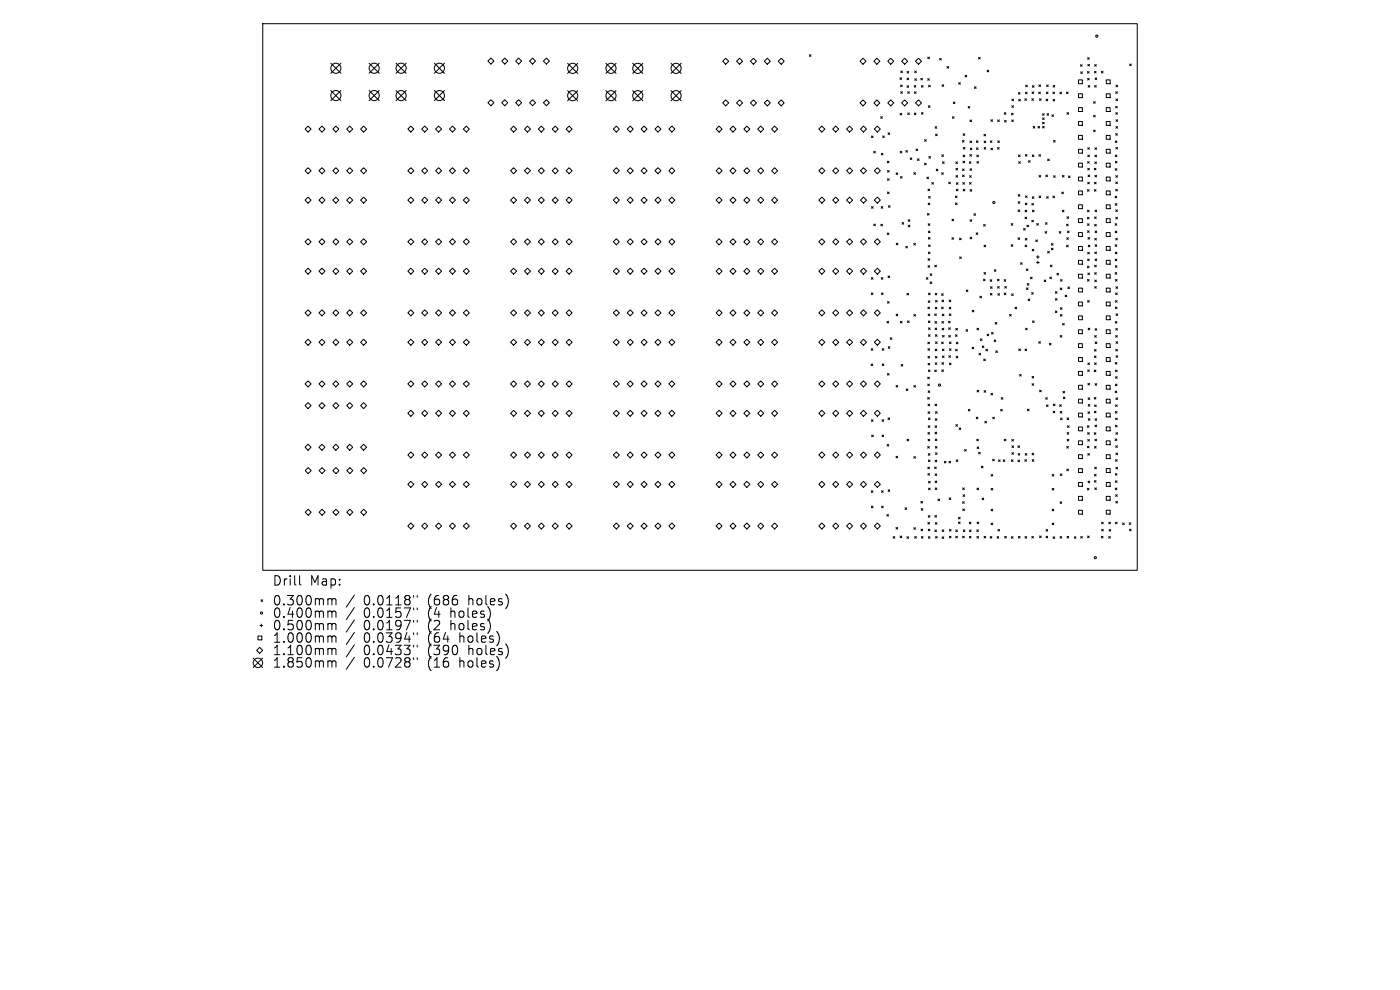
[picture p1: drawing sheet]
<svg xmlns="http://www.w3.org/2000/svg" width="297mm" height="210mm" viewBox="0 0 297 210" stroke-linecap="round" stroke-linejoin="round" font-family="sans-serif">
<defs><g id="words">
<g font-size="2.8">
<text x="57.7" y="124.5">Drill</text>
<text x="65.7" y="124.5">Map:</text>
<text x="57.7" y="128.7">0.300mm</text>
<text x="57.7" y="131.3">0.400mm</text>
<text x="77.2" y="128.7">0.0118&quot;</text>
<text x="77.2" y="131.3">0.0157&quot;</text>
<text x="90.9" y="128.7">(686</text>
<text x="90.9" y="131.3">(4</text>
<text x="95.8" y="131.3">holes)</text>
<text x="99.7" y="128.7">holes)</text>
<text x="57.7" y="134">0.500mm</text>
<text x="57.7" y="136.6">1.000mm</text>
<text x="77.2" y="134">0.0197&quot;</text>
<text x="77.2" y="136.6">0.0394&quot;</text>
<text x="90.9" y="134">(2</text>
<text x="90.9" y="136.6">(64</text>
<text x="95.8" y="134">holes)</text>
<text x="97.8" y="136.6">holes)</text>
<text x="57.7" y="139.3">1.100mm</text>
<text x="57.7" y="141.9">1.850mm</text>
<text x="77.2" y="139.3">0.0433&quot;</text>
<text x="77.2" y="141.9">0.0728&quot;</text>
<text x="90.9" y="139.3">(390</text>
<text x="90.9" y="141.9">(16</text>
<text x="97.8" y="141.9">holes)</text>
<text x="99.7" y="139.3">holes)</text>
</g>
</g></defs>
<g fill="none" stroke="#000" stroke-width=".21">
<path d="M55.7 5h185.6v116h-185.6zM70.2 13.4l2.1 2.2M70.2 19.2l2.1 2.1M72.3 13.4l-2.1 2.2M72.3 19.2l-2.1 2.1M78.3 13.4l2.2 2.2M78.3 19.2l2.2 2.1M80.5 13.4l-2.2 2.2M80.5 19.2l-2.2 2.1M84 13.4l2.2 2.2M84 19.2l2.2 2.1M86.2 13.4l-2.2 2.2"/>
<path d="M86.2 19.2l-2.2 2.1M92.1 13.4l2.2 2.2M92.1 19.2l2.2 2.1M94.3 13.4l-2.2 2.2M94.3 19.2l-2.2 2.1M103.5 13l.6-.7 .7 .7-.7 .6zM106.4 13l.7-.7 .6 .7-.6 .6zM109.4 13l.6-.7 .7 .7-.7 .6zM112.3 13l.7-.7 .6 .7-.6 .6zM115.3 13l.6-.7 .7 .7-.7 .6zM120.4 13.4l2.2 2.2M120.4 19.2l2.2 2.2"/>
<path d="M122.6 13.4l-2.2 2.2M122.6 19.2l-2.2 2.2M128.5 19.2l2.2 2.2M128.5 13.4l2.2 2.2M130.7 13.4l-2.2 2.2M130.7 19.2l-2.2 2.2M134.2 19.2l2.2 2.2M134.2 13.4l2.2 2.2M136.4 13.4l-2.2 2.2M136.4 19.2l-2.2 2.2M142.4 13.4l2.1 2.2M142.4 19.2l2.1 2.2"/>
<path d="M144.5 13.4l-2.1 2.2M144.5 19.2l-2.1 2.2M153.3 13l.7-.6 .6 .6-.6 .6zM156.3 13l.6-.6 .6 .6-.6 .6zM159.2 13l.6-.6 .7 .6-.7 .6zM162.1 13l.7-.6 .6 .6-.6 .6zM165.1 13l.6-.6 .7 .6-.7 .6zM171.7 11.6l.3 .4M172 11.6l-.3 .4M182.4 13l.7-.6 .6 .6-.6 .6zM185.4 13l.6-.6 .7 .6-.7 .6zM188.3 13l.7-.6 .6 .6-.6 .6z"/>
<path d="M190.9 16.5l.4 .3M191.1 18l.3 .4M191.1 19.4l.3 .4M191.1 15.1l.3 .3M191.3 16.5l-.4 .3M191.4 18l-.3 .4M191.4 19.4l-.3 .4M191.4 15.1l-.3 .3M191.9 12.4l.6 .6-.6 .6-.6-.6zM192.4 18.2l.4 .3M192.4 16.6l.4 .3M192.4 15.2l.4 .3"/>
<path d="M192.6 19.5l.3 .3M192.8 18.2l-.4 .3M192.8 16.6l-.4 .3M192.8 15.2l-.4 .3M192.9 19.5l-.3 .3M193.9 18.1l.4 .4M194 19.5l.3 .3M194 15.1l.4 .3M194.1 16.7l.3 .4M194.2 13l.7-.6 .6 .6-.6 .6zM194.3 18.1l-.4 .4M194.3 19.5l-.3 .3"/>
<path d="M194.4 15.1l-.4 .3M194.4 16.7l-.3 .4M195.3 16.6l.4 .4M195.5 18.1l.3 .4M195.7 16.6l-.4 .4M195.8 18.1l-.3 .4M196.8 16.7l.4 .3M196.8 12.1l.4 .4M197 18.1l.3 .3M197.2 16.7l-.4 .3M197.2 12.1l-.4 .4M197.3 18.1l-.3 .3"/>
<path d="M199.3 12.4l.4 .3M199.7 12.4l-.4 .3M199.9 18l.3 .3M200.2 18l-.3 .3M200.9 14.1l.3 .4M201.2 14.1l-.3 .4M203.4 17.5l.3 .4M203.7 17.5l-.3 .4M204.7 16l.4 .3M205.1 16l-.4 .3M206.7 18.4l.4 .4M207.1 18.4l-.4 .4"/>
<path d="M207.6 12.2l.3 .3M207.9 12.2l-.3 .3M209.4 14.9l.4 .3M209.8 14.9l-.4 .3M216 19.6l.4 .4M216.4 19.6l-.4 .4M217.5 19.6l.4 .3M217.6 18.1l.4 .3M217.9 19.6l-.4 .3M218 18.1l-.4 .3M218.9 19.5l.4 .3M219 18.2l.4 .3"/>
<path d="M219.3 19.5l-.4 .3M219.4 18.2l-.4 .3M220.4 19.5l.3 .4M220.4 18l.4 .4M220.7 19.5l-.3 .4M220.8 18l-.4 .4M222 19.5l.3 .4M222 18l.4 .4M222.3 19.5l-.3 .4M222.4 18l-.4 .4M223.4 19.5l.3 .4M223.4 18.1l.3 .4"/>
<path d="M223.7 19.5l-.3 .4M223.7 18.1l-.3 .4M224.9 19.6l.3 .3M225.2 19.6l-.3 .3M226.2 19.5l.4 .4M226.6 19.5l-.4 .4M228.8 16.9h.8v.9h-.8zM228.8 19.9h.8v.8h-.8zM229.2 13.7l.4 .4M229.3 15.2l.3 .4M229.6 13.7l-.4 .4M229.6 15.2l-.3 .4"/>
<path d="M230.7 15.2l.3 .3M230.7 16.6l.4 .4M230.7 12.2l.4 .4M230.8 13.7l.3 .3M230.8 18.1l.4 .4M231 15.2l-.3 .3M231.1 16.6l-.4 .4M231.1 12.2l-.4 .4M231.1 13.7l-.3 .3M231.2 18.1l-.4 .4M232.2 15.1l.3 .4M232.2 18.1l.4 .4"/>
<path d="M232.2 13.7l.4 .3M232.3 16.5l.4 .4M232.5 15.1l-.3 .4M232.6 18.1l-.4 .4M232.6 13.7l-.4 .3M232.7 16.5l-.4 .4M233.6 15.1l.4 .4M234 15.1l-.4 .4M234.7 16.9h.8v.9h-.8zM234.7 19.9h.8v.8h-.8zM236.7 19.5l.3 .3M236.7 18.1l.4 .3"/>
<path d="M237 19.5l-.3 .3M237.1 18.1l-.4 .3M239.6 13.6l.4 .3M240 13.6l-.4 .3M65.4 26.7l.6 .7-.6 .6-.7-.6zM65.4 35.6l.6 .6-.6 .7-.7-.7zM68.3 26.7l.6 .7-.6 .6-.6-.6zM68.3 35.6l.6 .6-.6 .7-.6-.7zM71.2 26.7l.7 .7-.7 .6-.6-.6zM71.2 35.6l.7 .6-.7 .7-.6-.7zM74.2 26.7l.6 .7-.6 .6-.6-.6zM74.2 35.6l.6 .6-.6 .7-.6-.7z"/>
<path d="M77.1 26.7l.7 .7-.7 .6-.6-.6zM77.1 35.6l.7 .6-.7 .7-.6-.7zM86.5 27.4l.7-.7 .6 .7-.6 .6zM86.5 36.2l.7-.6 .6 .6-.6 .7zM89.5 27.4l.6-.7 .6 .7-.6 .6zM89.5 36.2l.6-.6 .6 .6-.6 .7zM92.4 27.4l.6-.7 .7 .7-.7 .6zM92.4 36.2l.6-.6 .7 .6-.7 .7zM95.4 27.4l.6-.7 .6 .7-.6 .6zM95.4 36.2l.6-.6 .6 .6-.6 .7zM98.3 27.4l.6-.7 .7 .7-.7 .6zM98.3 36.2l.6-.6 .7 .6-.7 .7z"/>
<path d="M103.5 21.8l.6-.6 .7 .6-.7 .6zM106.4 21.8l.7-.6 .6 .6-.6 .6zM109 26.7l.6 .7-.6 .6-.7-.6zM109 35.6l.6 .6-.6 .7-.7-.7zM109.4 21.8l.6-.6 .7 .6-.7 .6zM111.9 26.7l.6 .7-.6 .6-.6-.6zM111.9 35.6l.6 .6-.6 .7-.6-.7zM112.3 21.8l.7-.6 .6 .6-.6 .6zM114.8 26.7l.7 .7-.7 .6-.6-.6zM114.8 35.6l.7 .6-.7 .7-.6-.7zM115.3 21.8l.6-.6 .7 .6-.7 .6zM117.8 26.7l.6 .7-.6 .6-.6-.6z"/>
<path d="M117.8 35.6l.6 .6-.6 .7-.6-.7zM120.7 26.7l.7 .7-.7 .6-.6-.6zM120.7 35.6l.7 .6-.7 .7-.6-.7zM130.1 27.4l.7-.7 .6 .7-.6 .6zM130.1 36.2l.7-.6 .6 .6-.6 .7zM133.1 27.4l.6-.7 .6 .7-.6 .6zM133.1 36.2l.6-.6 .6 .6-.6 .7zM136 27.4l.6-.7 .7 .7-.7 .6zM136 36.2l.6-.6 .7 .6-.7 .7zM138.9 27.4l.7-.7 .6 .7-.6 .6zM138.9 36.2l.7-.6 .6 .6-.6 .7zM141.9 27.4l.6-.7 .7 .7-.7 .6z"/>
<path d="M141.9 36.2l.6-.6 .7 .6-.7 .7zM152.5 26.7l.7 .7-.7 .6-.6-.6zM152.5 35.6l.7 .6-.7 .7-.6-.7zM153.3 21.8l.7-.6 .6 .6-.6 .7zM155.5 26.7l.6 .7-.6 .6-.6-.6zM155.5 35.6l.6 .6-.6 .7-.6-.7zM156.3 21.8l.6-.6 .6 .6-.6 .7zM158.4 26.7l.7 .7-.7 .6-.6-.6zM158.4 35.6l.7 .6-.7 .7-.6-.7zM159.2 21.8l.6-.6 .7 .6-.7 .7zM161.4 26.7l.6 .7-.6 .6-.7-.6zM161.4 35.6l.6 .6-.6 .7-.7-.7z"/>
<path d="M162.1 21.8l.7-.6 .6 .6-.6 .7zM164.3 26.7l.7 .7-.7 .6-.6-.6zM164.3 35.6l.7 .6-.7 .7-.6-.7zM165.1 21.8l.6-.6 .7 .6-.7 .7zM173.7 27.4l.6-.7 .7 .7-.7 .6zM173.7 36.2l.6-.6 .7 .6-.7 .7zM176.7 27.4l.6-.7 .6 .7-.6 .6zM176.7 36.2l.6-.6 .6 .6-.6 .7zM179.6 27.4l.6-.7 .7 .7-.7 .6zM179.6 36.2l.6-.6 .7 .6-.7 .7zM182.4 21.8l.7-.6 .6 .6-.6 .7zM182.5 27.4l.7-.7 .6 .7-.6 .6z"/>
<path d="M182.5 36.2l.7-.6 .6 .6-.6 .7zM184.9 28.9l.3 .3M185.2 28.9l-.3 .3M185.3 32.1l.4 .4M185.4 21.8l.6-.6 .7 .6-.7 .7zM185.5 27.4l.6-.7 .7 .7-.7 .6zM185.5 36.2l.6-.6 .7 .6-.7 .7zM185.7 32.1l-.4 .4M186.8 24.8l.4 .3M187 32.5l.3 .4M187.2 24.8l-.4 .3M187.3 28.8l.3 .4"/>
<path d="M187.3 32.5l-.3 .4M187.6 28.8l-.3 .4M188.2 34.2l.4 .3M188.3 36.2l.3 .3M188.3 37.9l.3 .4M188.3 21.8l.7-.6 .6 .6-.6 .7zM188.4 28.2l.3 .3M188.6 34.2l-.4 .3M188.6 36.2l-.3 .3M188.6 37.9l-.3 .4M188.7 28.2l-.3 .3M190.1 36.7l.3 .3"/>
<path d="M190.4 36.7l-.3 .3M190.9 24l.4 .4M191 32.1l.3 .4M191 37.5l.4 .3M191.3 24l-.4 .4M191.3 32.1l-.3 .4M191.4 37.5l-.4 .3M191.9 21.2l.6 .6-.6 .7-.6-.7zM192.2 31.9l.3 .4M192.5 31.9l-.3 .4M192.6 24l.3 .3M192.9 24l-.3 .3"/>
<path d="M193.1 33.5l.3 .3M193.4 33.5l-.3 .3M193.9 36.6l.3 .4M194 24l.3 .3M194.2 36.6l-.3 .4M194.2 21.8l.7-.6 .6 .6-.6 .7zM194.3 24l-.3 .3M194.3 31.6l.4 .4M194.6 33.7l.4 .3M194.7 31.6l-.4 .4M195 33.7l-.4 .3M195.5 23.9l.3 .3"/>
<path d="M195.8 23.9l-.3 .3M196.1 34.6l.4 .4M196.1 29.6l.4 .4M196.5 34.6l-.4 .4M196.5 29.6l-.4 .4M196.6 37.6l.4 .3M196.9 22.4l.4 .4M197 37.6l-.4 .3M197 33.2l.4 .4M197.3 22.4l-.4 .4M197.4 33.2l-.4 .4M197.7 38.7l.3 .4"/>
<path d="M198 38.7l-.3 .4M198.4 26.9l.3 .3M198.5 28.5l.3 .3M198.6 35.9l.4 .3M198.7 26.9l-.3 .3M198.8 28.5l-.3 .3M199 35.9l-.4 .3M199.8 36.6l.3 .4M199.8 32.8l.3 .4M200 34.3l.3 .4M200.1 36.6l-.3 .4M200.1 32.8l-.3 .4"/>
<path d="M200.3 34.3l-.3 .4M201.3 38.6l.3 .4M201.6 38.6l-.3 .4M202.1 24.8l.3 .3M202.2 21.6l.4 .4M202.4 24.8l-.3 .3M202.6 21.6l-.4 .4M202.8 34.3l.3 .4M202.8 37.2l.4 .4M202.8 35.7l.4 .4M202.9 38.8l.3 .3M203.1 34.3l-.3 .4"/>
<path d="M203.2 37.2l-.4 .4M203.2 35.7l-.4 .4M203.2 38.8l-.3 .3M204.2 29.8l.3 .3M204.2 35.8l.3 .4M204.2 37.1l.3 .4M204.3 38.7l.3 .4M204.3 34.2l.3 .3M204.3 28.4l.4 .3M204.3 32.9l.4 .4M204.4 31.3l.3 .3M204.5 29.8l-.3 .3"/>
<path d="M204.5 35.8l-.3 .4M204.5 37.1l-.3 .4M204.6 38.7l-.3 .4M204.6 34.2l-.3 .3M204.7 28.4l-.4 .3M204.7 32.9l-.4 .4M204.7 31.3l-.3 .3M205.4 22.6l.3 .3M205.6 34.3l.4 .4M205.7 38.7l.3 .4M205.7 37.3l.4 .3M205.7 22.6l-.3 .3"/>
<path d="M205.7 32.8l.4 .3M205.8 25.5l.3 .3M205.8 29.9l.3 .4M205.8 35.8l.3 .4M205.8 31.4l.4 .4M206 34.3l-.4 .4M206 38.7l-.3 .4M206.1 37.3l-.4 .3M206.1 32.8l-.4 .3M206.1 25.5l-.3 .3M206.1 29.9l-.3 .4M206.1 35.8l-.3 .4"/>
<path d="M206.2 31.4l-.4 .4M207.1 29.9l.4 .3M207.2 31.4l.3 .3M207.2 32.9l.4 .3M207.2 34.3l.4 .3M207.5 29.9l-.4 .3M207.5 31.4l-.3 .3M207.6 32.9l-.4 .3M207.6 34.3l-.4 .3M208.7 28.5l.4 .3M208.8 31.3l.3 .3M208.8 29.9l.3 .4"/>
<path d="M209.1 28.5l-.4 .3M209.1 31.3l-.3 .3M209.1 29.9l-.3 .4M210.1 29.9l.3 .3M210.2 25.4l.4 .3M210.2 31.4l.4 .4M210.4 29.9l-.3 .3M210.6 25.4l-.4 .3M210.6 31.4l-.4 .4M211.6 31.3l.4 .3M211.7 25.4l.3 .4M211.7 29.9l.3 .3"/>
<path d="M212 31.3l-.4 .3M212 25.4l-.3 .4M212 29.9l-.3 .3M213.1 23.9l.3 .4M213.1 25.5l.4 .4M213.4 23.9l-.3 .4M213.5 25.5l-.4 .4M214.6 24l.3 .4M214.6 25.4l.4 .4M214.7 22.4l.3 .4M214.7 21l.3 .4M214.9 24l-.3 .4"/>
<path d="M215 25.4l-.4 .4M215 22.4l-.3 .4M215 21l-.3 .4M216.1 32.9l.3 .3M216.1 34.3l.4 .4M216.1 21.1l.4 .3M216.4 32.9l-.3 .3M216.5 34.3l-.4 .4M216.5 21.1l-.4 .3M217.4 20.9l.4 .4M217.5 32.8l.4 .3M217.8 20.9l-.4 .4"/>
<path d="M217.9 32.8l-.4 .3M218.2 34.1l.3 .3M218.5 34.1l-.3 .3M218.9 20.9l.3 .4M219 32.9l.3 .3M219.2 26.8l.3 .4M219.2 20.9l-.3 .4M219.3 32.9l-.3 .3M219.5 26.8l-.3 .4M220.2 26.8l.4 .4M220.4 32.8l.3 .4M220.4 37.2l.4 .4"/>
<path d="M220.5 21l.4 .3M220.6 26.8l-.4 .4M220.7 32.8l-.3 .4M220.8 37.2l-.4 .4M220.9 21l-.4 .3M221.2 24.1l.3 .4M221.2 25l.3 .4M221.2 25.9l.3 .4M221.2 26.8l.3 .4M221.5 24.1l-.3 .4M221.5 25l-.3 .4M221.5 25.9l-.3 .4"/>
<path d="M221.5 26.8l-.3 .4M221.9 37.1l.3 .4M221.9 21l.4 .4M222.1 24.1l.4 .4M222.2 37.1l-.3 .4M222.3 33.7l.3 .4M222.3 21l-.4 .4M222.5 24.1l-.4 .4M222.6 33.7l-.3 .4M223.1 24.4l.4 .3M223.4 21.1l.3 .3M223.5 24.4l-.4 .3"/>
<path d="M223.5 29.8l.3 .3M223.5 37.3l.4 .3M223.7 21.1l-.3 .3M223.8 29.8l-.3 .3M223.9 37.3l-.4 .3M225.4 37.2l.3 .4M225.7 37.2l-.3 .4M226.4 23.9l.3 .3M226.7 37.3l.3 .4M226.7 23.9l-.3 .3M227 37.3l-.3 .4M228.8 22.8h.8v.9h-.8z"/>
<path d="M228.8 25.8h.8v.8h-.8zM228.8 28.7h.8v.8h-.8zM228.8 31.7h.8v.8h-.8zM228.8 34.6h.8v.8h-.8zM228.8 37.6h.8v.8h-.8zM230.7 34.3l.4 .3M230.8 38.7l.3 .3M230.8 35.7l.3 .4M230.8 31.3l.3 .4M230.8 32.9l.3 .3M230.8 37.1l.4 .4M231.1 34.3l-.4 .3"/>
<path d="M231.1 38.7l-.3 .3M231.1 35.7l-.3 .4M231.1 31.3l-.3 .4M231.1 32.9l-.3 .3M231.2 37.1l-.4 .4M232 21.6l.3 .3M232 24.5l.3 .3M232 27.6l.3 .3M232.1 35.7l.4 .3M232.2 38.7l.3 .3M232.3 34.3l.3 .4M232.3 37.2l.3 .3"/>
<path d="M232.3 32.9l.3 .4M232.3 31.3l.3 .4M232.3 21.6l-.3 .3M232.3 24.5l-.3 .3M232.3 27.6l-.3 .3M232.5 35.7l-.4 .3M232.5 38.7l-.3 .3M232.6 34.3l-.3 .4M232.6 37.2l-.3 .3M232.6 32.9l-.3 .4M232.6 31.3l-.3 .4M234.7 22.8h.8v.9h-.8z"/>
<path d="M234.7 25.8h.8v.8h-.8zM234.7 28.7h.8v.8h-.8zM234.7 31.7h.8v.8h-.8zM234.7 34.6h.8v.8h-.8zM234.7 37.6h.8v.8h-.8zM236.6 35.8l.3 .3M236.6 29.9l.3 .3M236.6 32.9l.4 .3M236.6 34.2l.4 .4M236.7 22.6l.3 .3M236.7 28.3l.3 .4M236.7 38.6l.4 .4"/>
<path d="M236.7 23.9l.4 .4M236.7 37.3l.4 .3M236.7 31.3l.4 .3M236.7 26.8l.4 .4M236.7 21l.4 .3M236.8 25.4l.3 .3M236.9 35.8l-.3 .3M236.9 29.9l-.3 .3M237 32.9l-.4 .3M237 34.2l-.4 .4M237 22.6l-.3 .3M237 28.3l-.3 .4"/>
<path d="M237.1 38.6l-.4 .4M237.1 23.9l-.4 .4M237.1 37.3l-.4 .3M237.1 31.3l-.4 .3M237.1 26.8l-.4 .4M237.1 21l-.4 .3M237.1 25.4l-.3 .3M64.7 42.5l.7-.7 .6 .7-.6 .6zM64.7 51.3l.7-.6 .6 .6-.6 .6zM64.7 57.5l.7-.6 .6 .6-.6 .7zM67.7 42.5l.6-.7 .6 .7-.6 .6zM67.7 51.3l.6-.6 .6 .6-.6 .6z"/>
<path d="M67.7 57.5l.6-.6 .6 .6-.6 .7zM70.6 42.5l.6-.7 .7 .7-.7 .6zM70.6 51.3l.6-.6 .7 .6-.7 .6zM70.6 57.5l.6-.6 .7 .6-.7 .7zM73.6 42.5l.6-.7 .6 .7-.6 .6zM73.6 51.3l.6-.6 .6 .6-.6 .6zM73.6 57.5l.6-.6 .6 .6-.6 .7zM76.5 42.5l.6-.7 .7 .7-.7 .6zM76.5 51.3l.6-.6 .7 .6-.7 .6zM76.5 57.5l.6-.6 .7 .6-.7 .7zM86.5 42.5l.7-.7 .6 .7-.6 .6zM86.5 51.3l.7-.7 .6 .7-.6 .6z"/>
<path d="M86.5 57.5l.7-.6 .6 .6-.6 .7zM89.5 42.5l.6-.7 .6 .7-.6 .6zM90.1 50.6l.6 .7-.6 .6-.6-.6zM90.1 56.9l.6 .6-.6 .7-.6-.7zM92.4 42.5l.6-.7 .7 .7-.7 .6zM92.4 51.3l.6-.7 .7 .7-.7 .6zM92.4 57.5l.6-.6 .7 .6-.7 .7zM95.4 42.5l.6-.7 .6 .7-.6 .6zM95.4 51.3l.6-.7 .6 .7-.6 .6zM95.4 57.5l.6-.6 .6 .6-.6 .7zM98.3 42.5l.6-.7 .7 .7-.7 .6zM98.9 50.6l.7 .7-.7 .6-.6-.6z"/>
<path d="M98.9 56.9l.7 .6-.7 .7-.6-.7zM108.3 42.5l.7-.7 .6 .7-.6 .6zM108.3 51.3l.7-.6 .6 .6-.6 .6zM108.3 57.5l.7-.6 .6 .6-.6 .7zM111.3 42.5l.6-.7 .6 .7-.6 .6zM111.3 51.3l.6-.6 .6 .6-.6 .6zM111.3 57.5l.6-.6 .6 .6-.6 .7zM114.2 42.5l.6-.7 .7 .7-.7 .6zM114.2 51.3l.6-.6 .7 .6-.7 .6zM114.2 57.5l.6-.6 .7 .6-.7 .7zM117.2 42.5l.6-.7 .6 .7-.6 .6zM117.2 51.3l.6-.6 .6 .6-.6 .6z"/>
<path d="M117.2 57.5l.6-.6 .6 .6-.6 .7zM120.1 42.5l.6-.7 .7 .7-.7 .6zM120.1 51.3l.6-.6 .7 .6-.7 .6zM120.1 57.5l.6-.6 .7 .6-.7 .7zM130.1 42.5l.7-.7 .6 .7-.6 .6zM130.1 51.3l.7-.7 .6 .7-.6 .6zM130.1 57.5l.7-.6 .6 .6-.6 .7zM133.1 42.5l.6-.7 .6 .7-.6 .6zM133.7 50.6l.6 .7-.6 .6-.6-.6zM133.7 56.9l.6 .6-.6 .7-.6-.7zM136 42.5l.6-.7 .7 .7-.7 .6zM136 51.3l.6-.7 .7 .7-.7 .6z"/>
<path d="M136 57.5l.6-.6 .7 .6-.7 .7zM138.9 42.5l.7-.7 .6 .7-.6 .6zM138.9 57.5l.7-.6 .6 .6-.6 .7zM139.6 50.6l.6 .7-.6 .6-.7-.6zM141.9 42.5l.6-.7 .7 .7-.7 .6zM142.5 50.6l.7 .7-.7 .6-.6-.6zM142.5 56.9l.7 .6-.7 .7-.6-.7zM151.9 42.5l.6-.7 .7 .7-.7 .6zM151.9 51.3l.6-.6 .7 .6-.7 .6zM151.9 57.5l.6-.6 .7 .6-.7 .7zM154.9 42.5l.6-.7 .6 .7-.6 .6zM154.9 51.3l.6-.6 .6 .6-.6 .6z"/>
<path d="M154.9 57.5l.6-.6 .6 .6-.6 .7zM157.8 42.5l.6-.7 .7 .7-.7 .6zM157.8 51.3l.6-.6 .7 .6-.7 .6zM157.8 57.5l.6-.6 .7 .6-.7 .7zM160.7 42.5l.7-.7 .6 .7-.6 .6zM160.7 51.3l.7-.6 .6 .6-.6 .6zM160.7 57.5l.7-.6 .6 .6-.6 .7zM163.7 42.5l.6-.7 .7 .7-.7 .6zM163.7 51.3l.6-.6 .7 .6-.7 .6zM163.7 57.5l.6-.6 .7 .6-.7 .7zM173.7 42.5l.6-.7 .7 .7-.7 .6zM174.3 50.6l.7 .7-.7 .6-.6-.6z"/>
<path d="M174.3 56.9l.7 .6-.7 .7-.6-.7zM176.7 42.5l.6-.7 .6 .7-.6 .6zM176.7 51.3l.6-.7 .6 .7-.6 .6zM176.7 57.5l.6-.6 .6 .6-.6 .7zM179.6 42.5l.6-.7 .7 .7-.7 .6zM180.2 50.6l.7 .7-.7 .6-.6-.6zM180.2 56.9l.7 .6-.7 .7-.6-.7zM182.5 42.5l.7-.7 .6 .7-.6 .6zM183.2 50.6l.6 .7-.6 .6-.7-.6zM183.2 56.9l.6 .6-.6 .7-.7-.7zM184.8 58.9l.4 .3M184.9 43.8l.3 .4"/>
<path d="M185.2 58.9l-.4 .3M185.2 43.8l-.3 .4M185.4 47.5l.3 .4M185.5 42.5l.6-.7 .7 .7-.7 .6zM185.5 51.3l.6-.7 .7 .7-.7 .6zM185.5 57.5l.6-.6 .7 .6-.7 .7zM185.7 47.5l-.3 .4M186.9 47.6l.3 .3M186.9 43.8l.4 .4M187 58.9l.3 .3M187.2 47.6l-.3 .3M187.3 43.8l-.4 .4"/>
<path d="M187.3 58.9l-.3 .3M188.2 49.4l.4 .4M188.3 40.7l.3 .4M188.4 58.5l.3 .4M188.5 43.6l.3 .4M188.6 49.4l-.4 .4M188.6 40.7l-.3 .4M188.7 58.5l-.3 .4M188.8 43.6l-.3 .4M190.1 51.6l.4 .3M190.5 51.6l-.4 .3M191.4 47.2l.3 .4"/>
<path d="M191.7 47.2l-.3 .4M192.2 52.3l.3 .3M192.5 52.3l-.3 .3M192.7 46.6l.3 .4M192.7 47.8l.3 .3M193 46.6l-.3 .4M193 47.8l-.3 .3M193.9 51.6l.3 .4M194.2 51.6l-.3 .4M196.5 58.9l.4 .3M196.7 45.3l.4 .3M196.9 58.9l-.4 .3"/>
<path d="M196.9 40.1l.3 .4M196.9 56.4l.3 .3M196.9 54.9l.3 .3M196.9 43.1l.3 .3M196.9 47.5l.4 .3M196.9 49l.4 .4M196.9 50.4l.4 .3M196.9 53.5l.4 .3M197 51.9l.3 .4M197 41.7l.3 .3M197.1 45.3l-.4 .3M197.2 40.1l-.3 .4"/>
<path d="M197.2 56.4l-.3 .3M197.2 54.9l-.3 .3M197.2 43.1l-.3 .3M197.3 47.5l-.4 .3M197.3 49l-.4 .4M197.3 50.4l-.4 .3M197.3 53.5l-.4 .3M197.3 58.1l.4 .3M197.3 59.8l.4 .4M197.3 51.9l-.3 .4M197.3 41.7l-.3 .3M197.7 58.1l-.4 .3"/>
<path d="M197.7 59.8l-.4 .4M198.3 56.3l.4 .3M198.7 56.3l-.4 .3M201.9 50.4l.4 .4M202 46.5l.3 .3M202.3 50.4l-.4 .4M202.3 46.5l-.3 .3M202.7 41.6l.3 .3M202.7 43.1l.3 .3M202.9 40.1l.3 .4M203 41.6l-.3 .3M203 43.1l-.3 .3"/>
<path d="M203.2 40.1l-.3 .4M203.6 50.5l.3 .4M203.6 54.5l.3 .3M203.9 50.5l-.3 .4M203.9 54.5l-.3 .3M204.3 40.2l.4 .3M204.7 40.2l-.4 .3M205.8 50.3l.3 .4M205.8 46.6l.3 .4M205.8 40.2l.4 .4M206.1 46.6l-.3 .4M206.1 50.3l-.3 .4"/>
<path d="M206.2 40.2l-.4 .4M206.6 45.3l.3 .4M206.9 45.3l-.3 .4M207.1 49.4l.3 .3M207.4 49.4l-.3 .3M208.6 59.2l.4 .4M208.7 47.6l.3 .4M208.7 57.8l.4 .4M208.8 52l.3 .4M209 59.2l-.4 .4M209 47.6l-.3 .4M209.1 57.8l-.4 .4"/>
<path d="M209.1 52l-.3 .4M210.1 59.3l.3 .4M210.4 59.3l-.3 .4M210.9 57.2l.4 .4M211.3 57.2l-.4 .4M211.6 59.2l.4 .4M212 59.2l-.4 .4M213 59.3l.4 .4M213.4 59.3l-.4 .4M214.5 47.4l.4 .4M214.5 51.9l.4 .4M214.9 47.4l-.4 .4"/>
<path d="M214.9 51.9l-.4 .4M216 50.4l.3 .4M216 44.5l.3 .4M216 42.8l.3 .3M216 41.3l.4 .3M216.3 50.4l-.3 .4M216.3 44.5l-.3 .4M216.3 42.8l-.3 .3M216.4 41.3l-.4 .3M216.5 55.7l.4 .4M216.9 55.7l-.4 .4M217.2 48.5l.3 .3"/>
<path d="M217.5 46.1l.3 .3M217.5 52l.3 .3M217.5 44.6l.3 .3M217.5 48.5l-.3 .3M217.5 43.1l.4 .3M217.5 50.6l.4 .3M217.6 41.5l.3 .4M217.7 57l.4 .4M217.8 46.1l-.3 .3M217.8 52l-.3 .3M217.8 44.6l-.3 .3M217.8 47.8l.4 .3"/>
<path d="M217.9 43.1l-.4 .3M217.9 50.6l-.4 .3M217.9 41.5l-.3 .4M218.1 57l-.4 .4M218.2 47.8l-.4 .3M218.6 58.8l.4 .3M218.9 46.7l.3 .4M218.9 43.2l.3 .3M219 58.8l-.4 .3M219 52.9l.3 .3M219 41.7l.3 .4M219 44.6l.4 .3"/>
<path d="M219.2 46.7l-.3 .4M219.2 43.2l-.3 .3M219.3 52.9l-.3 .3M219.3 41.7l-.3 .4M219.4 44.6l-.4 .3M219.7 50.9l.4 .3M219.9 54.5h.6M219.9 55.7h.6M219.9 47.4l.4 .4M220.1 50.9l-.4 .3M220.2 54.2v.6M220.2 55.4v.6"/>
<path d="M220.3 47.4l-.4 .4M220.4 41.6l.4 .3M220.8 41.6l-.4 .3M221.5 59.4l.4 .3M221.7 49.1l.3 .4M221.8 47.2l.3 .4M221.9 59.4l-.4 .3M222 41.7l.4 .4M222 49.1l-.3 .4M222.1 47.2l-.3 .4M222.3 53.3l.3 .4M222.4 41.7l-.4 .4"/>
<path d="M222.6 53.3l-.3 .4M222.7 58.8l.4 .3M222.8 56.2l.4 .4M223.1 51.7l.3 .3M223.1 52.7l.3 .3M223.1 58.8l-.4 .3M223.2 56.2l-.4 .4M223.4 41.6l.3 .3M223.4 51.7l-.3 .3M223.4 52.7l-.3 .3M223.7 41.6l-.3 .3M224.2 58l.4 .3"/>
<path d="M224.6 58l-.4 .3M224.7 49.1l.4 .4M225 59.3l.3 .4M225.1 49.1l-.4 .4M225.2 40.8l.4 .3M225.3 59.3l-.3 .4M225.4 44.6l.3 .3M225.6 40.8l-.4 .3M225.7 44.6l-.3 .3M226.3 47.6l.3 .3M226.3 52l.3 .4M226.3 50.4l.4 .4"/>
<path d="M226.3 46l.4 .3M226.5 49l.3 .4M226.6 47.6l-.3 .3M226.6 52l-.3 .4M226.7 50.4l-.4 .4M226.7 46l-.4 .3M226.8 49l-.3 .4M228.8 40.5h.8v.8h-.8zM228.8 43.4h.8v.9h-.8zM228.8 46.4h.8v.8h-.8zM228.8 49.3h.8v.9h-.8zM228.8 52.3h.8v.8h-.8z"/>
<path d="M228.8 55.2h.8v.8h-.8zM228.8 58.2h.8v.8h-.8zM230.7 56.5l.3 .3M230.7 46.1l.3 .3M230.7 40.2l.3 .4M230.7 59.3l.3 .3M230.7 44.6l.3 .3M230.7 47.5l.4 .3M230.7 49l.4 .3M230.7 54.9l.4 .4M230.8 53.5l.3 .4M230.8 57.9l.3 .4"/>
<path d="M230.8 50.4l.4 .3M230.9 52l.3 .4M231 56.5l-.3 .3M231 46.1l-.3 .3M231 40.2l-.3 .4M231 59.3l-.3 .3M231 44.6l-.3 .3M231.1 47.5l-.4 .3M231.1 49l-.4 .3M231.1 54.9l-.4 .4M231.1 53.5l-.3 .4M231.1 57.9l-.3 .4"/>
<path d="M231.2 50.4l-.4 .3M231.2 52l-.3 .4M232.2 40.2l.3 .4M232.2 46l.4 .4M232.2 56.3l.4 .3M232.2 57.8l.4 .4M232.2 47.6l.4 .3M232.2 50.6l.4 .3M232.3 59.4l.3 .4M232.3 53.5l.3 .3M232.3 44.6l.4 .3M232.3 54.9l.4 .4"/>
<path d="M232.3 49l.4 .4M232.3 51.9l.4 .4M232.5 40.2l-.3 .4M232.6 46l-.4 .4M232.6 56.3l-.4 .3M232.6 57.8l-.4 .4M232.6 47.6l-.4 .3M232.6 50.6l-.4 .3M232.6 59.4l-.3 .4M232.6 53.5l-.3 .3M232.7 44.6l-.4 .3M232.7 54.9l-.4 .4"/>
<path d="M232.7 49l-.4 .4M232.7 51.9l-.4 .4M234.7 40.5h.8v.8h-.8zM234.7 43.4h.8v.9h-.8zM234.7 46.4h.8v.8h-.8zM234.7 49.3h.8v.9h-.8zM234.7 52.3h.8v.8h-.8zM234.7 55.2h.8v.8h-.8zM234.7 58.2h.8v.8h-.8zM236.6 41.6l.3 .4M236.6 47.4l.3 .4M236.6 57.8l.3 .4"/>
<path d="M236.6 51.9l.3 .4M236.6 55l.3 .3M236.6 49l.3 .4M236.6 43.2l.3 .3M236.6 53.5l.4 .3M236.6 56.4l.4 .3M236.6 59.3l.4 .3M236.7 40.2l.3 .3M236.7 44.5l.3 .4M236.7 50.6l.3 .3M236.7 46.1l.4 .4M236.9 41.6l-.3 .4"/>
<path d="M236.9 47.4l-.3 .4M236.9 57.8l-.3 .4M236.9 51.9l-.3 .4M236.9 55l-.3 .3M236.9 49l-.3 .4M236.9 43.2l-.3 .3M237 53.5l-.4 .3M237 56.4l-.4 .3M237 59.3l-.4 .3M237 40.2l-.3 .3M237 44.5l-.3 .4M237 50.6l-.3 .3"/>
<path d="M237.1 46.1l-.4 .4M64.7 66.4l.7-.7 .6 .7-.6 .6zM64.7 72.6l.7-.6 .6 .6-.6 .6zM67.7 66.4l.6-.7 .6 .7-.6 .6zM67.7 72.6l.6-.6 .6 .6-.6 .6zM70.6 66.4l.6-.7 .7 .7-.7 .6zM70.6 72.6l.6-.6 .7 .6-.7 .6zM73.6 66.4l.6-.7 .6 .7-.6 .6zM73.6 72.6l.6-.6 .6 .6-.6 .6zM76.5 66.4l.6-.7 .7 .7-.7 .6zM76.5 72.6l.6-.6 .7 .6-.7 .6zM86.5 72.6l.7-.6 .6 .6-.6 .6z"/>
<path d="M87.2 65.7l.6 .7-.6 .6-.7-.6zM90.1 65.7l.6 .7-.6 .6-.6-.6zM90.1 72l.6 .6-.6 .6-.6-.6zM92.4 66.4l.6-.7 .7 .7-.7 .6zM92.4 72.6l.6-.6 .7 .6-.7 .6zM95.4 72.6l.6-.6 .6 .6-.6 .6zM96 65.7l.6 .7-.6 .6-.6-.6zM98.9 65.7l.7 .7-.7 .6-.6-.6zM98.9 72l.7 .6-.7 .6-.6-.6zM108.3 66.4l.7-.7 .6 .7-.6 .6zM108.3 72.6l.7-.6 .6 .6-.6 .6zM111.3 66.4l.6-.7 .6 .7-.6 .6z"/>
<path d="M111.3 72.6l.6-.6 .6 .6-.6 .6zM114.2 66.4l.6-.7 .7 .7-.7 .6zM114.2 72.6l.6-.6 .7 .6-.7 .6zM117.2 66.4l.6-.7 .6 .7-.6 .6zM117.2 72.6l.6-.6 .6 .6-.6 .6zM120.1 66.4l.6-.7 .7 .7-.7 .6zM120.1 72.6l.6-.6 .7 .6-.7 .6zM130.1 66.4l.7-.7 .6 .7-.6 .6zM130.1 72.6l.7-.6 .6 .6-.6 .6zM133.7 65.7l.6 .7-.6 .6-.6-.6zM133.7 72l.6 .6-.6 .6-.6-.6zM136 66.4l.6-.7 .7 .7-.7 .6z"/>
<path d="M136 72.6l.6-.6 .7 .6-.7 .6zM138.9 72.6l.7-.6 .6 .6-.6 .6zM139.6 65.7l.6 .7-.6 .6-.7-.6zM142.5 65.7l.7 .7-.7 .6-.6-.6zM142.5 72l.7 .6-.7 .6-.6-.6zM151.9 66.4l.6-.7 .7 .7-.7 .6zM151.9 72.6l.6-.6 .7 .6-.7 .6zM154.9 66.4l.6-.7 .6 .7-.6 .6zM154.9 72.6l.6-.6 .6 .6-.6 .6zM157.8 66.4l.6-.7 .7 .7-.7 .6zM157.8 72.6l.6-.6 .7 .6-.7 .6zM160.7 66.4l.7-.7 .6 .7-.6 .6z"/>
<path d="M160.7 72.6l.7-.6 .6 .6-.6 .6zM163.7 66.4l.6-.7 .7 .7-.7 .6zM163.7 72.6l.6-.6 .7 .6-.7 .6zM174.3 65.7l.7 .7-.7 .6-.6-.6zM174.3 72l.7 .6-.7 .6-.6-.6zM176.7 66.4l.6-.7 .6 .7-.6 .6zM176.7 72.6l.6-.6 .6 .6-.6 .6zM180.2 65.7l.7 .7-.7 .6-.6-.6zM180.2 72l.7 .6-.7 .6-.6-.6zM183.2 65.7l.6 .7-.6 .6-.7-.6zM183.2 72l.6 .6-.6 .6-.7-.6zM184.8 77.2l.3 .4"/>
<path d="M184.8 74l.4 .3M184.8 62.1l.4 .4M185.1 77.2l-.3 .4M185.2 74l-.4 .3M185.2 62.1l-.4 .4M185.5 66.4l.6-.7 .7 .7-.7 .6zM185.5 72.6l.6-.6 .7 .6-.7 .6zM187 62.1l.3 .4M187.2 74l.3 .3M187.2 77.2l.3 .4M187.3 62.1l-.3 .4M187.5 74l-.3 .3"/>
<path d="M187.5 77.2l-.3 .4M188.2 68.2l.3 .3M188.3 79.2l.3 .4M188.3 64l.3 .3M188.4 73.5l.4 .4M188.5 68.2l-.3 .3M188.6 79.2l-.3 .4M188.6 64l-.3 .3M188.8 73.5l-.4 .4M188.9 71.7l.3 .3M189.2 71.7l-.3 .3M190.1 66.6l.4 .4"/>
<path d="M190.5 66.6l-.4 .4M191 68.2l.4 .3M191.2 77.3l.3 .4M191.4 68.2l-.4 .3M191.5 77.3l-.3 .4M192.4 62.2l.3 .4M192.5 68.1l.4 .3M192.7 62.2l-.3 .4M192.9 68.1l-.4 .3M193.9 66.7l.3 .4M194.2 66.7l-.3 .4M196.8 72.6l.4 .3"/>
<path d="M196.8 65.1l.4 .4M196.9 74l.3 .3M196.9 75.6l.3 .3M196.9 77.1l.3 .3M196.9 66.6l.3 .4M196.9 63.8l.4 .4M196.9 68.1l.4 .3M197 78.5l.3 .3M197 71l.3 .4M197 62.2l.3 .3M197 69.5l.3 .4M197.2 72.6l-.4 .3"/>
<path d="M197.2 65.1l-.4 .4M197.2 74l-.3 .3M197.2 75.6l-.3 .3M197.2 77.1l-.3 .3M197.2 66.6l-.3 .4M197.3 63.8l-.4 .4M197.3 68.1l-.4 .3M197.3 78.5l-.3 .3M197.3 71l-.3 .4M197.3 62.2l-.3 .3M197.3 69.5l-.3 .4M198.3 66.6l.3 .3"/>
<path d="M198.3 78.5l.3 .3M198.3 68.2l.4 .4M198.4 69.6l.3 .3M198.4 62.2l.3 .4M198.4 74.1l.4 .3M198.4 77l.4 .3M198.4 65.2l.4 .3M198.4 75.6l.4 .4M198.4 71l.4 .3M198.5 63.7l.3 .4M198.5 72.5l.3 .4M198.6 66.6l-.3 .3"/>
<path d="M198.6 78.5l-.3 .3M198.7 68.2l-.4 .4M198.7 69.6l-.3 .3M198.7 62.2l-.3 .4M198.8 74.1l-.4 .3M198.8 77l-.4 .3M198.8 65.2l-.4 .3M198.8 75.6l-.4 .4M198.8 71l-.4 .3M198.8 63.7l-.3 .4M198.8 72.5l-.3 .4M199.7 65.1l.4 .4"/>
<path d="M199.8 62.3l.3 .4M199.8 72.6l.3 .3M199.8 78.5l.3 .3M199.8 68.2l.4 .3M199.8 76.9l.4 .4M199.8 63.7l.4 .3M199.9 69.6l.3 .4M199.9 66.6l.4 .4M199.9 74l.4 .4M199.9 75.5l.4 .3M200 71.2l.3 .3M200.1 65.1l-.4 .4"/>
<path d="M200.1 62.3l-.3 .4M200.1 72.6l-.3 .3M200.1 78.5l-.3 .3M200.2 68.2l-.4 .3M200.2 76.9l-.4 .4M200.2 63.7l-.4 .3M200.2 69.6l-.3 .4M200.3 66.6l-.4 .4M200.3 74l-.4 .4M200.3 75.5l-.4 .3M200.3 71.2l-.3 .3M201.2 68.2l.4 .3"/>
<path d="M201.3 69.5l.3 .4M201.3 71.2l.3 .3M201.3 75.4l.3 .4M201.4 63.6l.3 .4M201.4 65.2l.3 .3M201.4 66.6l.3 .3M201.4 72.5l.4 .4M201.4 74l.4 .3M201.4 77l.4 .4M201.6 68.2l-.4 .3M201.6 69.5l-.3 .4M201.6 71.2l-.3 .3"/>
<path d="M201.6 75.4l-.3 .4M201.7 63.6l-.3 .4M201.7 65.2l-.3 .3M201.7 66.6l-.3 .3M201.8 72.5l-.4 .4M201.8 74l-.4 .3M201.8 77l-.4 .4M202.7 71l.3 .4M202.7 74.1l.4 .3M202.8 69.7l.3 .3M202.8 75.6l.4 .3M202.9 72.6l.3 .3"/>
<path d="M203 71l-.3 .4M203.1 74.1l-.4 .3M203.1 69.7l-.3 .3M203.2 75.6l-.4 .3M203.2 72.6l-.3 .3M204.9 69.9l.4 .4M205 61.5l.3 .4M205.3 69.9l-.4 .4M205.3 61.5l-.3 .4M206.2 73.7l.4 .3M206.3 65.8l.3 .4M206.6 73.7l-.4 .3"/>
<path d="M206.6 65.8l-.3 .4M207.3 69.6l.3 .4M207.6 69.6l-.3 .4M207.7 74.9l.3 .4M207.9 62.8l.3 .4M208 71.9l.3 .3M208 74.9l-.3 .4M208.2 62.8l-.3 .4M208.3 71.9l-.3 .3M208.4 73.4l.3 .3M208.7 76.2l.3 .3M208.7 73.4l-.3 .3"/>
<path d="M209 76.2l-.3 .3M209.2 74.1l.3 .3M209.4 70.9l.4 .3M209.5 74.1l-.3 .3M209.8 70.9l-.4 .3M210.1 62.2l.3 .4M210.1 60.8l.4 .4M210.3 70.5l.4 .4M210.4 62.2l-.3 .4M210.5 60.8l-.4 .4M210.7 70.5l-.4 .4M210.9 72.1l.3 .4"/>
<path d="M211.1 68.4l.4 .4M211.2 72.1l-.3 .4M211.2 74.4l.4 .4M211.5 68.4l-.4 .4M211.6 74.4l-.4 .4M211.6 60.8l.4 .3M211.7 62.3l.3 .3M212 60.8l-.4 .3M212 62.3l-.3 .3M213 62.2l.4 .3M213.1 60.8l.4 .3M213.4 62.2l-.4 .3"/>
<path d="M213.5 60.8l-.4 .3M214.2 66.7l.3 .3M214.5 66.7l-.3 .3M214.6 62.3l.4 .4M215 62.3l-.4 .4M215.3 65.2l.4 .3M215.7 65.2l-.4 .3M216.1 74l.4 .4M216.3 79.4l.3 .4M216.5 74l-.4 .4M216.6 79.4l-.3 .4M217.5 74l.3 .4"/>
<path d="M217.6 69.6l.3 .4M217.7 61.1l.4 .3M217.8 74l-.3 .4M217.9 69.6l-.3 .4M217.9 60.2l.4 .3M218.1 61.1l-.4 .3M218.1 63.4l.4 .4M218.3 60.2l-.4 .3M218.5 63.4l-.4 .4M218.9 62.1l.3 .3M218.9 79.8l.4 .4M219 68.1l.4 .3"/>
<path d="M219.2 62.1l-.3 .3M219.3 79.8l-.4 .4M219.4 68.1l-.4 .3M220.4 72.5l.3 .3M220.7 72.5l-.3 .3M222.6 72.8l.4 .4M223 72.8l-.4 .4M223.9 66l.3 .3M223.9 61.9l.3 .3M223.9 63.3l.3 .4M224.2 66l-.3 .3M224.2 63.3l-.3 .4"/>
<path d="M224.2 61.9l-.3 .3M224.9 61.1l.4 .3M224.9 71.2l.4 .3M224.9 66.7l.4 .4M225 65.3l.3 .3M225.3 61.1l-.4 .3M225.3 71.2l-.4 .3M225.3 66.7l-.4 .4M225.3 65.3l-.3 .3M225.4 68.6l.4 .4M225.8 68.6l-.4 .4M226 62.6l.3 .4"/>
<path d="M226.3 62.6l-.3 .4M226.5 60.9l.4 .3M226.9 60.9l-.4 .3M228.8 61.1h.8v.8h-.8zM228.8 64.1h.8v.8h-.8zM228.8 67h.8v.8h-.8zM228.8 70h.8v.8h-.8zM228.8 72.9h.8v.8h-.8zM228.8 75.8h.8v.9h-.8zM228.8 78.8h.8v.8h-.8zM230.7 63.8l.4 .3M230.7 78.4l.4 .4"/>
<path d="M230.8 77l.3 .3M230.8 69.6l.4 .4M231.1 63.8l-.4 .3M231.1 78.4l-.4 .4M231.1 77l-.3 .3M231.2 69.6l-.4 .4M232.1 78.5l.4 .4M232.2 75.5l.3 .3M232.2 74.1l.3 .4M232.2 77l.4 .3M232.2 71.2l.4 .3M232.2 60.8l.4 .3"/>
<path d="M232.3 69.7l.4 .4M232.3 72.5l.4 .4M232.5 78.5l-.4 .4M232.5 75.5l-.3 .3M232.5 74.1l-.3 .4M232.6 77l-.4 .3M232.6 71.2l-.4 .3M232.6 60.8l-.4 .3M232.7 69.7l-.4 .4M232.7 72.5l-.4 .4M234.7 61.1h.8v.8h-.8zM234.7 64.1h.8v.8h-.8z"/>
<path d="M234.7 67h.8v.8h-.8zM234.7 70h.8v.8h-.8zM234.7 72.9h.8v.8h-.8zM234.7 75.8h.8v.9h-.8zM234.7 78.8h.8v.8h-.8zM236.6 76.9l.3 .3M236.6 68.2l.4 .4M236.6 65.1l.4 .4M236.6 78.5l.4 .3M236.7 63.8l.3 .3M236.7 79.9l.3 .4M236.7 62.1l.3 .4"/>
<path d="M236.7 71.2l.3 .3M236.7 69.7l.4 .3M236.7 74.1l.4 .4M236.7 60.8l.4 .4M236.8 66.6l.3 .3M236.8 72.5l.3 .3M236.8 75.4l.3 .4M236.9 76.9l-.3 .3M237 68.2l-.4 .4M237 65.1l-.4 .4M237 78.5l-.4 .3M237 63.8l-.3 .3"/>
<path d="M237 79.9l-.3 .4M237 62.1l-.3 .4M237 71.2l-.3 .3M237.1 69.7l-.4 .3M237.1 74.1l-.4 .4M237.1 60.8l-.4 .4M237.1 66.6l-.3 .3M237.1 72.5l-.3 .3M237.1 75.4l-.3 .4M64.7 81.4l.7-.6 .6 .6-.6 .7zM64.7 86l.7-.6 .6 .6-.6 .7zM64.7 94.9l.7-.7 .6 .7-.6 .6z"/>
<path d="M65.4 99.2l.6 .6-.6 .7-.7-.7zM67.7 81.4l.6-.6 .6 .6-.6 .7zM67.7 86l.6-.6 .6 .6-.6 .7zM67.7 94.9l.6-.7 .6 .7-.6 .6zM68.3 99.2l.7 .6-.7 .7-.6-.7zM70.6 81.4l.6-.6 .7 .6-.7 .7zM70.6 86l.6-.6 .7 .6-.7 .7zM70.6 94.9l.6-.7 .7 .7-.7 .6zM71.3 99.2l.6 .6-.6 .7-.7-.7zM73.6 81.4l.6-.6 .6 .6-.6 .7zM73.6 86l.6-.6 .6 .6-.6 .7zM73.6 94.9l.6-.7 .6 .7-.6 .6z"/>
<path d="M74.2 99.2l.7 .6-.7 .7-.6-.7zM76.5 81.4l.6-.6 .7 .6-.7 .7zM76.5 86l.6-.6 .7 .6-.7 .7zM76.5 94.9l.6-.7 .7 .7-.7 .6zM77.2 99.2l.6 .6-.6 .7-.7-.7zM86.5 81.4l.7-.6 .6 .6-.6 .7zM86.5 87.7l.7-.7 .6 .7-.6 .6zM86.5 96.5l.7-.6 .6 .6-.6 .6zM90.1 80.8l.6 .6-.6 .7-.6-.7zM90.1 87l.6 .7-.6 .6-.6-.6zM90.1 95.9l.6 .6-.6 .6-.6-.6zM92.4 81.4l.6-.6 .7 .6-.7 .7z"/>
<path d="M92.4 87.7l.6-.7 .7 .7-.7 .6zM92.4 96.5l.6-.6 .7 .6-.7 .6zM95.4 81.4l.6-.6 .6 .6-.6 .7zM95.4 87.7l.6-.7 .6 .7-.6 .6zM95.4 96.5l.6-.6 .6 .6-.6 .6zM98.9 80.8l.7 .6-.7 .7-.6-.7zM98.9 87l.7 .7-.7 .6-.6-.6zM98.9 95.9l.7 .6-.7 .6-.6-.6zM108.3 81.4l.7-.6 .6 .6-.6 .7zM108.3 87.7l.7-.7 .6 .7-.6 .6zM108.3 96.5l.7-.6 .6 .6-.6 .6zM111.3 81.4l.6-.6 .6 .6-.6 .7z"/>
<path d="M111.3 87.7l.6-.7 .6 .7-.6 .6zM111.3 96.5l.6-.6 .6 .6-.6 .6zM114.2 81.4l.6-.6 .7 .6-.7 .7zM114.2 87.7l.6-.7 .7 .7-.7 .6zM114.2 96.5l.6-.6 .7 .6-.7 .6zM117.2 81.4l.6-.6 .6 .6-.6 .7zM117.2 87.7l.6-.7 .6 .7-.6 .6zM117.2 96.5l.6-.6 .6 .6-.6 .6zM120.1 81.4l.6-.6 .7 .6-.7 .7zM120.1 87.7l.6-.7 .7 .7-.7 .6zM120.1 96.5l.6-.6 .7 .6-.7 .6zM130.1 81.4l.7-.6 .6 .6-.6 .7z"/>
<path d="M130.1 87.7l.7-.7 .6 .7-.6 .6zM130.1 96.5l.7-.6 .6 .6-.6 .6zM133.7 80.8l.6 .6-.6 .7-.6-.7zM133.7 87l.6 .7-.6 .6-.6-.6zM133.7 95.9l.6 .6-.6 .6-.6-.6zM136 81.4l.6-.6 .7 .6-.7 .7zM136 87.7l.6-.7 .7 .7-.7 .6zM136 96.5l.6-.6 .7 .6-.7 .6zM138.9 96.5l.7-.6 .6 .6-.6 .6zM139.6 80.8l.6 .6-.6 .7-.7-.7zM139.6 87l.6 .7-.6 .6-.7-.6zM142.5 80.8l.7 .6-.7 .7-.6-.7z"/>
<path d="M142.5 87l.7 .7-.7 .6-.6-.6zM142.5 95.9l.7 .6-.7 .6-.6-.6zM151.9 81.4l.6-.6 .7 .6-.7 .7zM151.9 87.7l.6-.7 .7 .7-.7 .6zM151.9 96.5l.6-.6 .7 .6-.7 .6zM154.9 81.4l.6-.6 .6 .6-.6 .7zM154.9 87.7l.6-.7 .6 .7-.6 .6zM154.9 96.5l.6-.6 .6 .6-.6 .6zM157.8 81.4l.6-.6 .7 .6-.7 .7zM157.8 87.7l.6-.7 .7 .7-.7 .6zM157.8 96.5l.6-.6 .7 .6-.7 .6zM160.7 81.4l.7-.6 .6 .6-.6 .7z"/>
<path d="M160.7 87.7l.7-.7 .6 .7-.6 .6zM160.7 96.5l.7-.6 .6 .6-.6 .6zM163.7 81.4l.6-.6 .7 .6-.7 .7zM163.7 87.7l.6-.7 .7 .7-.7 .6zM163.7 96.5l.6-.6 .7 .6-.7 .6zM174.3 80.8l.7 .6-.7 .7-.6-.7zM174.3 87l.7 .7-.7 .6-.6-.6zM174.3 95.9l.7 .6-.7 .6-.6-.6zM176.7 81.4l.6-.6 .6 .6-.6 .7zM176.7 87.7l.6-.7 .6 .7-.6 .6zM176.7 96.5l.6-.6 .6 .6-.6 .6zM180.2 80.8l.7 .6-.7 .7-.6-.7z"/>
<path d="M180.2 87l.7 .7-.7 .6-.6-.6zM180.2 95.9l.7 .6-.7 .6-.6-.6zM183.2 80.8l.6 .6-.6 .7-.7-.7zM183.2 87l.6 .7-.6 .6-.7-.6zM183.2 95.9l.6 .6-.6 .6-.7-.6zM184.9 89l.3 .4M184.9 92.3l.4 .3M185.2 89l-.3 .4M185.3 92.3l-.4 .3M185.5 81.4l.6-.6 .7 .6-.7 .7zM185.5 87.7l.6-.7 .7 .7-.7 .6zM185.5 96.5l.6-.6 .7 .6-.7 .6z"/>
<path d="M187.1 89l.4 .4M187.1 92.3l.4 .3M187.5 89l-.4 .4M187.5 92.3l-.4 .3M188.2 94.3l.3 .3M188.4 88.6l.3 .4M188.5 94.3l-.3 .3M188.7 88.6l-.3 .4M190.1 96.8l.3 .3M190.1 81.8l.3 .3M190.4 96.8l-.3 .3M190.4 81.8l-.3 .3"/>
<path d="M192.2 82.5l.4 .4M192.4 93.2l.4 .3M192.6 82.5l-.4 .4M192.8 93.2l-.4 .3M193.9 96.9l.3 .3M193.9 81.8l.3 .3M194.2 96.9l-.3 .3M194.2 81.8l-.3 .3M196.8 84.3l.4 .4M196.8 94.7l.4 .4M196.8 80l.4 .4M196.8 81.5l.4 .3"/>
<path d="M196.8 99.1l.4 .3M196.9 91.7l.3 .4M196.9 85.7l.3 .4M196.9 87.3l.3 .4M196.9 93.2l.3 .3M196.9 82.9l.3 .4M196.9 90.3l.4 .4M196.9 96.2l.4 .4M197 97.6l.3 .3M197 88.7l.3 .3M197.2 84.3l-.4 .4M197.2 94.7l-.4 .4"/>
<path d="M197.2 80l-.4 .4M197.2 81.5l-.4 .3M197.2 99.1l-.4 .3M197.2 91.7l-.3 .4M197.2 85.7l-.3 .4M197.2 87.3l-.3 .4M197.2 93.2l-.3 .3M197.2 82.9l-.3 .4M197.3 90.3l-.4 .4M197.3 96.2l-.4 .4M197.3 97.6l-.3 .3M197.3 88.7l-.3 .3"/>
<path d="M198.3 99.1l.3 .3M198.4 85.7l.3 .4M198.4 90.3l.3 .4M198.4 91.7l.3 .3M198.4 97.6l.3 .4M198.4 93.1l.4 .4M198.4 88.8l.4 .4M198.4 94.7l.4 .4M198.5 96.1l.3 .3M198.5 87.3l.3 .4M198.6 99.1l-.3 .3M198.7 85.7l-.3 .4"/>
<path d="M198.7 90.3l-.3 .4M198.7 91.7l-.3 .3M198.7 97.6l-.3 .4M198.8 93.1l-.4 .4M198.8 88.8l-.4 .4M198.8 94.7l-.4 .4M198.8 96.1l-.3 .3M198.8 87.3l-.3 .4M200.3 97.9l.4 .3M200.7 97.9l-.4 .3M201.3 97.9l.4 .3M201.7 97.9l-.4 .3"/>
<path d="M202.8 90.1l.3 .3M202.9 97.5l.3 .4M203.1 90.1l-.3 .3M203.2 97.5l-.3 .4M203.5 90.8l.3 .3M203.8 90.8l-.3 .3M204.6 95.4l.4 .3M205 95.4l-.4 .3M205.4 86.8l.4 .4M205.8 86.8l-.4 .4M207.1 88.5l.4 .3M207.2 93.2l.4 .3"/>
<path d="M207.3 82.8l.3 .3M207.3 94.8l.3 .4M207.5 88.5l-.4 .3M207.6 93.2l-.4 .3M207.6 95.9l.4 .4M207.6 82.8l-.3 .3M207.6 94.8l-.3 .4M208 95.9l-.4 .4M208.2 98.9l.3 .3M208.5 98.9l-.3 .3M208.8 82.9l.3 .3M208.9 89.4l.4 .3"/>
<path d="M209.1 82.9l-.3 .3M209.3 89.4l-.4 .3M210.2 83.4l.4 .4M210.6 83.4l-.4 .4M210.6 97.4l.3 .4M210.6 88.5l.4 .3M210.9 97.4l-.3 .4M211 88.5l-.4 .3M211.8 97.5l.4 .4M212.2 97.5l-.4 .4M212.3 86.8l.3 .4M212.4 84.3l.4 .4"/>
<path d="M212.6 86.8l-.3 .4M212.8 84.3l-.4 .4M212.8 97.5l.4 .4M213.1 93.2l.3 .3M213.2 97.5l-.4 .4M213.4 93.2l-.3 .3M214.6 97.5l.3 .4M214.6 93.2l.4 .4M214.7 96l.3 .4M214.7 94.6l.3 .3M214.9 97.5l-.3 .4M215 93.2l-.4 .4"/>
<path d="M215 96l-.3 .4M215 94.6l-.3 .3M215.9 94.6l.4 .3M216 97.6l.3 .3M216 96.2l.3 .4M216.3 94.6l-.4 .3M216.3 97.6l-.3 .3M216.3 96.2l-.3 .4M217.4 97.5l.4 .4M217.5 96.2l.3 .4M217.8 97.5l-.4 .4M217.8 96.2l-.3 .4"/>
<path d="M218 86.8l.3 .3M218.3 86.8l-.3 .3M218.9 96.1l.4 .4M218.9 81.4l.4 .3M219 97.5l.3 .4M219.3 96.1l-.4 .4M219.3 81.4l-.4 .3M219.3 97.5l-.3 .4M220.5 82.8l.4 .3M220.9 82.8l-.4 .3M221.8 84.3l.4 .4M222 85.9l.3 .3"/>
<path d="M222.2 84.3l-.4 .4M222.3 85.9l-.3 .3M223.4 87.2l.4 .4M223.5 85.7l.3 .4M223.8 87.2l-.4 .4M223.8 85.7l-.3 .4M224.8 85.9l.4 .3M224.9 87.3l.4 .3M225 88.7l.3 .3M225.2 85.9l-.4 .3M225.3 87.3l-.4 .3M225.3 88.7l-.3 .3"/>
<path d="M225.5 83l.3 .4M225.6 84.2l.3 .4M225.8 83l-.3 .4M225.9 84.2l-.3 .4M226.3 94.7l.4 .4M226.3 99.5l.4 .4M226.4 88.7l.3 .3M226.4 91.8l.3 .3M226.4 93.2l.3 .3M226.5 90.3l.3 .4M226.7 94.7l-.4 .4M226.7 99.5l-.4 .4"/>
<path d="M226.7 88.7l-.3 .3M226.7 91.8l-.3 .3M226.7 93.2l-.3 .3M226.8 90.3l-.3 .4M228.8 81.7h.8v.9h-.8zM228.8 84.7h.8v.8h-.8zM228.8 87.6h.8v.8h-.8zM228.8 90.6h.8v.8h-.8zM228.8 93.5h.8v.8h-.8zM228.8 96.5h.8v.8h-.8zM228.8 99.4h.8v.8h-.8zM230.7 90.3l.3 .4"/>
<path d="M230.7 94.6l.3 .4M230.7 91.8l.4 .3M230.8 93.2l.3 .4M230.8 96.2l.3 .4M230.8 81.3l.3 .4M230.8 87.4l.4 .3M230.8 84.4l.4 .3M230.9 85.8l.3 .4M230.9 88.8l.3 .4M231 90.3l-.3 .4M231 94.6l-.3 .4M231.1 91.8l-.4 .3"/>
<path d="M231.1 93.2l-.3 .4M231.1 96.2l-.3 .4M231.1 81.3l-.3 .4M231.2 87.4l-.4 .3M231.2 84.4l-.4 .3M231.2 85.8l-.3 .4M231.2 88.8l-.3 .4M232.1 91.8l.4 .3M232.1 84.3l.4 .4M232.2 87.2l.3 .4M232.2 94.7l.3 .4M232.2 85.9l.4 .3"/>
<path d="M232.2 99.1l.4 .4M232.3 93.2l.3 .3M232.3 90.2l.3 .3M232.3 88.8l.4 .4M232.3 81.4l.4 .3M232.5 91.8l-.4 .3M232.5 84.3l-.4 .4M232.5 87.2l-.3 .4M232.5 94.7l-.3 .4M232.6 85.9l-.4 .3M232.6 99.1l-.4 .4M232.6 93.2l-.3 .3"/>
<path d="M232.6 90.2l-.3 .3M232.7 88.8l-.4 .4M232.7 81.4l-.4 .3M234.7 81.7h.8v.9h-.8zM234.7 84.7h.8v.8h-.8zM234.7 87.6h.8v.8h-.8zM234.7 90.6h.8v.8h-.8zM234.7 93.5h.8v.8h-.8zM234.7 96.5h.8v.8h-.8zM234.7 99.4h.8v.8h-.8zM236.6 82.9l.3 .4M236.6 93.1l.3 .4"/>
<path d="M236.6 87.3l.4 .3M236.6 81.5l.4 .3M236.6 90.2l.4 .4M236.7 97.5l.3 .4M236.7 85.9l.3 .3M236.7 88.7l.3 .3M236.7 94.6l.3 .3M236.7 99.1l.4 .4M236.7 84.4l.4 .3M236.7 91.8l.4 .3M236.7 96.1l.4 .4M236.9 82.9l-.3 .4"/>
<path d="M236.9 93.1l-.3 .4M237 87.3l-.4 .3M237 81.5l-.4 .3M237 90.2l-.4 .4M237 97.5l-.3 .4M237 85.9l-.3 .3M237 88.7l-.3 .3M237 94.6l-.3 .3M237.1 99.1l-.4 .4M237.1 84.4l-.4 .3M237.1 91.8l-.4 .3M237.1 96.1l-.4 .4"/>
<path d="M65.4 108l.6 .7-.6 .6-.7-.6zM68.3 108l.7 .7-.7 .6-.6-.6zM70.6 108.7l.7-.7 .6 .7-.6 .6zM74.2 108l.7 .7-.7 .6-.6-.6zM77.2 108l.6 .7-.6 .6-.7-.6zM86.5 102.7l.7-.6 .6 .6-.6 .7zM86.5 111.6l.7-.7 .6 .7-.6 .6zM90.1 102.1l.6 .6-.6 .7-.6-.7zM90.1 110.9l.6 .7-.6 .6-.6-.6zM92.4 102.7l.6-.6 .7 .6-.7 .7zM92.4 111.6l.6-.7 .7 .7-.7 .6zM95.4 102.7l.6-.6 .6 .6-.6 .7z"/>
<path d="M95.4 111.6l.6-.7 .6 .7-.6 .6zM98.9 102.1l.7 .6-.7 .7-.6-.7zM98.9 110.9l.7 .7-.7 .6-.6-.6zM108.3 102.7l.7-.6 .6 .6-.6 .7zM108.3 111.6l.7-.7 .6 .7-.6 .6zM111.3 102.7l.6-.6 .6 .6-.6 .7zM111.3 111.6l.6-.7 .6 .7-.6 .6zM114.2 102.7l.6-.6 .7 .6-.7 .7zM114.2 111.6l.6-.7 .7 .7-.7 .6zM117.2 102.7l.6-.6 .6 .6-.6 .7zM117.2 111.6l.6-.7 .6 .7-.6 .6zM120.1 102.7l.6-.6 .7 .6-.7 .7z"/>
<path d="M120.1 111.6l.6-.7 .7 .7-.7 .6zM130.1 102.7l.7-.6 .6 .6-.6 .7zM130.1 111.6l.7-.7 .6 .7-.6 .6zM133.7 102.1l.6 .6-.6 .7-.6-.7zM133.7 110.9l.6 .7-.6 .6-.6-.6zM136 102.7l.6-.6 .7 .6-.7 .7zM136 111.6l.6-.7 .7 .7-.7 .6zM138.9 102.7l.7-.6 .6 .6-.6 .7zM139.6 110.9l.6 .7-.6 .6-.7-.6zM142.5 102.1l.7 .6-.7 .7-.6-.7zM142.5 110.9l.7 .7-.7 .6-.6-.6zM151.9 102.7l.6-.6 .7 .6-.7 .7z"/>
<path d="M151.9 111.6l.6-.7 .7 .7-.7 .6zM154.9 102.7l.6-.6 .6 .6-.6 .7zM154.9 111.6l.6-.7 .6 .7-.6 .6zM157.8 102.7l.6-.6 .7 .6-.7 .7zM157.8 111.6l.6-.7 .7 .7-.7 .6zM160.7 102.7l.7-.6 .6 .6-.6 .7zM160.7 111.6l.7-.7 .6 .7-.6 .6zM163.7 102.7l.6-.6 .7 .6-.7 .7zM163.7 111.6l.6-.7 .7 .7-.7 .6zM174.3 102.1l.7 .6-.7 .7-.6-.7zM174.3 110.9l.7 .7-.7 .6-.6-.6zM176.7 102.7l.6-.6 .6 .6-.6 .7z"/>
<path d="M176.7 111.6l.6-.7 .6 .7-.6 .6zM180.2 102.1l.7 .6-.7 .7-.6-.7zM180.2 110.9l.7 .7-.7 .6-.6-.6zM183.2 102.1l.6 .6-.6 .7-.7-.7zM183.2 110.9l.6 .7-.6 .6-.7-.6zM184.8 104.1l.4 .4M184.9 107.4l.3 .3M185.2 104.1l-.4 .4M185.2 107.4l-.3 .3M185.5 102.7l.6-.6 .7 .6-.7 .7zM185.5 111.6l.6-.7 .7 .7-.7 .6zM187 104.1l.4 .4"/>
<path d="M187 107.4l.4 .3M187.4 104.1l-.4 .4M187.4 107.4l-.4 .3M188.1 109.1l.4 .4M188.4 103.9l.4 .3M188.5 109.1l-.4 .4M188.8 103.9l-.4 .3M189.5 113.8l.3 .4M189.8 113.8l-.3 .4M190.1 111.9l.3 .3M190.4 111.9l-.3 .3M191 113.7l.3 .4"/>
<path d="M191.3 113.7l-.3 .4M192 107.7l.3 .4M192.3 107.7l-.3 .4M192.4 113.9l.3 .3M192.7 113.9l-.3 .3M193.9 111.9l.3 .4M194 113.8l.4 .4M194.2 111.9l-.3 .4M194.4 113.8l-.4 .4M195.4 106.4l.3 .3M195.4 112.2l.3 .4M195.4 107.9l.4 .3"/>
<path d="M195.5 113.8l.3 .4M195.7 106.4l-.3 .3M195.7 112.2l-.3 .4M195.8 107.9l-.4 .3M195.8 113.8l-.3 .4M196.8 110.8l.4 .4M196.9 100.5l.3 .3M196.9 112.3l.4 .3M196.9 109.4l.4 .3M197 113.8l.3 .4M197 102.1l.3 .4M197 103.5l.3 .4"/>
<path d="M197.2 110.8l-.4 .4M197.2 100.5l-.3 .3M197.3 112.3l-.4 .3M197.3 109.4l-.4 .3M197.3 113.8l-.3 .4M197.3 102.1l-.3 .4M197.3 103.5l-.3 .4M198.3 112.4l.4 .4M198.3 109.4l.4 .3M198.4 100.5l.3 .4M198.4 102l.3 .4M198.4 103.5l.3 .4"/>
<path d="M198.4 110.9l.4 .3M198.5 113.8l.3 .4M198.7 112.4l-.4 .4M198.7 109.4l-.4 .3M198.7 100.5l-.3 .4M198.7 102l-.3 .4M198.7 103.5l-.3 .4M198.8 110.9l-.4 .3M198.8 113.8l-.3 .4M199 105.9l.3 .3M199.3 105.9l-.3 .3M199.9 113.9l.3 .3"/>
<path d="M199.9 112.4l.3 .3M200.2 113.9l-.3 .3M200.2 112.4l-.3 .3M201.4 105.6l.3 .4M201.4 113.8l.4 .3M201.4 112.3l.4 .4M201.7 105.6l-.3 .4M201.8 113.8l-.4 .3M201.8 112.3l-.4 .4M202.7 112.4l.4 .4M202.8 113.7l.3 .4M203.1 112.4l-.4 .4"/>
<path d="M203.1 113.7l-.3 .4M203.3 109.7l.4 .4M203.3 110.7l.4 .4M203.7 109.7l-.4 .4M203.7 110.7l-.4 .4M204.2 113.7l.4 .4M204.2 106.4l.4 .4M204.2 103.5l.4 .3M204.3 108l.3 .3M204.3 105l.4 .3M204.4 112.4l.3 .4M204.6 113.7l-.4 .4"/>
<path d="M204.6 106.4l-.4 .4M204.6 103.5l-.4 .3M204.6 108l-.3 .3M204.7 105l-.4 .3M204.7 112.4l-.3 .4M205.6 110.8l.4 .3M205.6 113.8l.4 .3M205.7 112.4l.3 .4M206 110.8l-.4 .3M206 113.8l-.4 .3M206 112.4l-.3 .4M207.2 112.4l.4 .3"/>
<path d="M207.2 113.8l.4 .3M207.3 103.5l.3 .4M207.3 110.7l.3 .4M207.6 112.4l-.4 .3M207.6 113.8l-.4 .3M207.6 103.5l-.3 .4M207.6 110.7l-.3 .4M208.3 105.7l.4 .3M208.7 105.7l-.4 .3M208.8 113.8l.3 .3M209.1 113.8l-.3 .3M210.1 113.8l.3 .4"/>
<path d="M210.3 111l.3 .3M210.3 103.6l.3 .3M210.3 100.7l.3 .3M210.3 108l.3 .4M210.4 113.8l-.3 .4M210.6 100.7l-.3 .3M210.6 103.6l-.3 .3M210.6 108l-.3 .4M210.6 111l-.3 .3M211.5 113.8l.4 .4M211.7 112.3l.4 .3M211.9 113.8l-.4 .4"/>
<path d="M212.1 112.3l-.4 .3M213.1 113.8l.4 .3M213.5 113.8l-.4 .3M214.6 113.8l.3 .4M214.9 113.8l-.3 .4M216.1 113.8l.3 .3M216.4 113.8l-.3 .3M217.5 113.8l.3 .4M217.8 113.8l-.3 .4M218.9 113.8l.3 .3M219.2 113.8l-.3 .3M220.5 113.7l.4 .3"/>
<path d="M220.9 113.7l-.4 .3M221.9 113.8l.4 .3M221.9 112.3l.4 .4M222.3 113.8l-.4 .3M222.3 112.3l-.4 .4M223.2 100.7l.4 .3M223.2 103.6l.4 .3M223.2 108l.4 .4M223.2 111l.4 .3M223.4 113.9l.4 .3M223.6 100.7l-.4 .3M223.6 103.6l-.4 .3"/>
<path d="M223.6 108l-.4 .4M223.6 111l-.4 .3M223.8 113.9l-.4 .3M224.9 106.4l.3 .4M224.9 113.8l.3 .4M224.9 100.5l.4 .4M225.2 106.4l-.3 .4M225.2 113.8l-.3 .4M225.3 100.5l-.4 .4M226.4 113.8l.3 .3M226.7 113.8l-.3 .3M227.9 113.9l.4 .3"/>
<path d="M228.3 113.9l-.4 .3M228.8 102.4h.8v.8h-.8zM228.8 105.3h.8v.8h-.8zM228.8 108.2h.8v.9h-.8zM229.3 113.8l.3 .4M229.6 113.8l-.3 .4M230.7 103.6l.3 .3M230.7 113.7l.4 .3M230.8 102.1l.4 .3M231 103.6l-.3 .3M231.1 113.7l-.4 .3M231.2 102.1l-.4 .3"/>
<path d="M232.2 101.9l.3 .4M232.2 100.6l.3 .4M232.2 103.5l.4 .3M232.5 101.9l-.3 .4M232.5 100.6l-.3 .4M232.6 103.5l-.4 .3M233.7 113.8l.3 .3M233.7 110.8l.3 .3M233.7 112.3l.4 .3M234 113.8l-.3 .3M234 110.8l-.3 .3M234.1 112.3l-.4 .3"/>
<path d="M234.7 102.4h.8v.8h-.8zM234.7 105.3h.8v.8h-.8zM234.7 108.2h.8v.9h-.8zM235.2 113.8l.4 .4M235.2 110.8l.4 .3M235.3 112.3l.3 .4M235.6 113.8l-.4 .4M235.6 110.8l-.4 .3M235.6 112.3l-.3 .4M236.6 103.5l.3 .4M236.6 100.5l.4 .3M236.6 102l.4 .3"/>
<path d="M236.6 110.8l.4 .3M236.7 104.9l.3 .4M236.7 106.4l.4 .3M236.9 103.5l-.3 .4M237 100.5l-.4 .3M237 102l-.4 .3M237 110.8l-.4 .3M237 104.9l-.3 .4M237.1 106.4l-.4 .3M238.1 110.9l.4 .4M238.5 110.9l-.4 .4M239.5 110.9l.4 .3"/>
<path d="M239.6 112.3l.4 .3M239.9 110.9l-.4 .3M240 112.3l-.4 .3M53.7 139.6l2 2M54.7 134.9h.8v.8h-.8zM55.1 137.3l.6 .7-.6 .6-.7-.6zM55.1 132.7h.6M55.4 127.2l.3 .4M55.4 132.4v.6M55.7 127.2l-.3 .4M55.7 139.6l-2 2M63.6 122.1v1.7l.2 .3"/>
<path d="M69.8 127l.5 .1 .1 .2M69.8 129.6l.5 .1 .1 .2M69.8 132.3l.5 .1 .1 .2M69.8 134.9l.5 .1 .1 .2M69.8 137.5l.5 .1 .1 .2M70.4 127.3l.3-.3 .5 .1 .1 1.2M70.4 127.3v1M70.4 129.9v1.1M70.4 132.6v1M70.4 135.2v1M70.4 137.8v1.1M70.4 129.9l.3-.3 .5 .1 .1 1.3"/>
<path d="M70.4 132.6l.3-.3 .5 .1 .1 1.2M70.4 135.2l.3-.3 .5 .1 .1 1.2M70.4 137.8l.3-.3 .5 .1 .1 1.3M75.2 126.2l-1.7 2.6M75.2 128.9l-1.7 2.5M75.2 131.5l-1.7 2.6M75.2 134.1l-1.7 2.6M75.2 136.8l-1.7 2.6M75.2 139.4l-1.7 2.6M87.8 126.3v.4M87.8 129v.3M87.8 131.6v.4"/>
<path d="M87.8 134.2v.4M87.8 136.9v.4M87.8 139.5v.4M88.5 126.3v.4M88.5 129v.3M88.5 131.6v.4M88.5 134.2v.4M88.5 136.9v.4M88.5 139.5v.4M69.8 140.2l.5 .1 .1 .2M70.4 140.5v1M70.4 140.5l.3-.3 .5 .1 .1 1.2"/>
<circle cx="71.3" cy="14.5" r="1.07"/>
<circle cx="79.4" cy="14.5" r="1.07"/>
<circle cx="85.1" cy="14.5" r="1.07"/>
<circle cx="93.2" cy="14.5" r="1.07"/>
<circle cx="121.5" cy="14.5" r="1.07"/>
<circle cx="129.6" cy="14.5" r="1.07"/>
<circle cx="135.3" cy="14.5" r="1.07"/>
<circle cx="143.4" cy="14.5" r="1.07"/>
<circle cx="232.7" cy="7.7" r=".23"/>
<circle cx="71.3" cy="20.3" r="1.07"/>
<circle cx="79.4" cy="20.3" r="1.07"/>
<circle cx="85.1" cy="20.3" r="1.07"/>
<circle cx="93.2" cy="20.3" r="1.07"/>
<circle cx="121.5" cy="20.3" r="1.07"/>
<circle cx="129.6" cy="20.3" r="1.07"/>
<circle cx="135.3" cy="20.3" r="1.07"/>
<circle cx="143.4" cy="20.3" r="1.07"/>
<circle cx="210.8" cy="43" r=".23"/>
<circle cx="199.3" cy="81.7" r=".23"/>
<circle cx="232.4" cy="118.3" r=".23"/>
<circle cx="55.5" cy="130" r=".23"/>
<circle cx="54.7" cy="140.6" r="1"/>
</g>
<use href="#words"/>
</svg>
